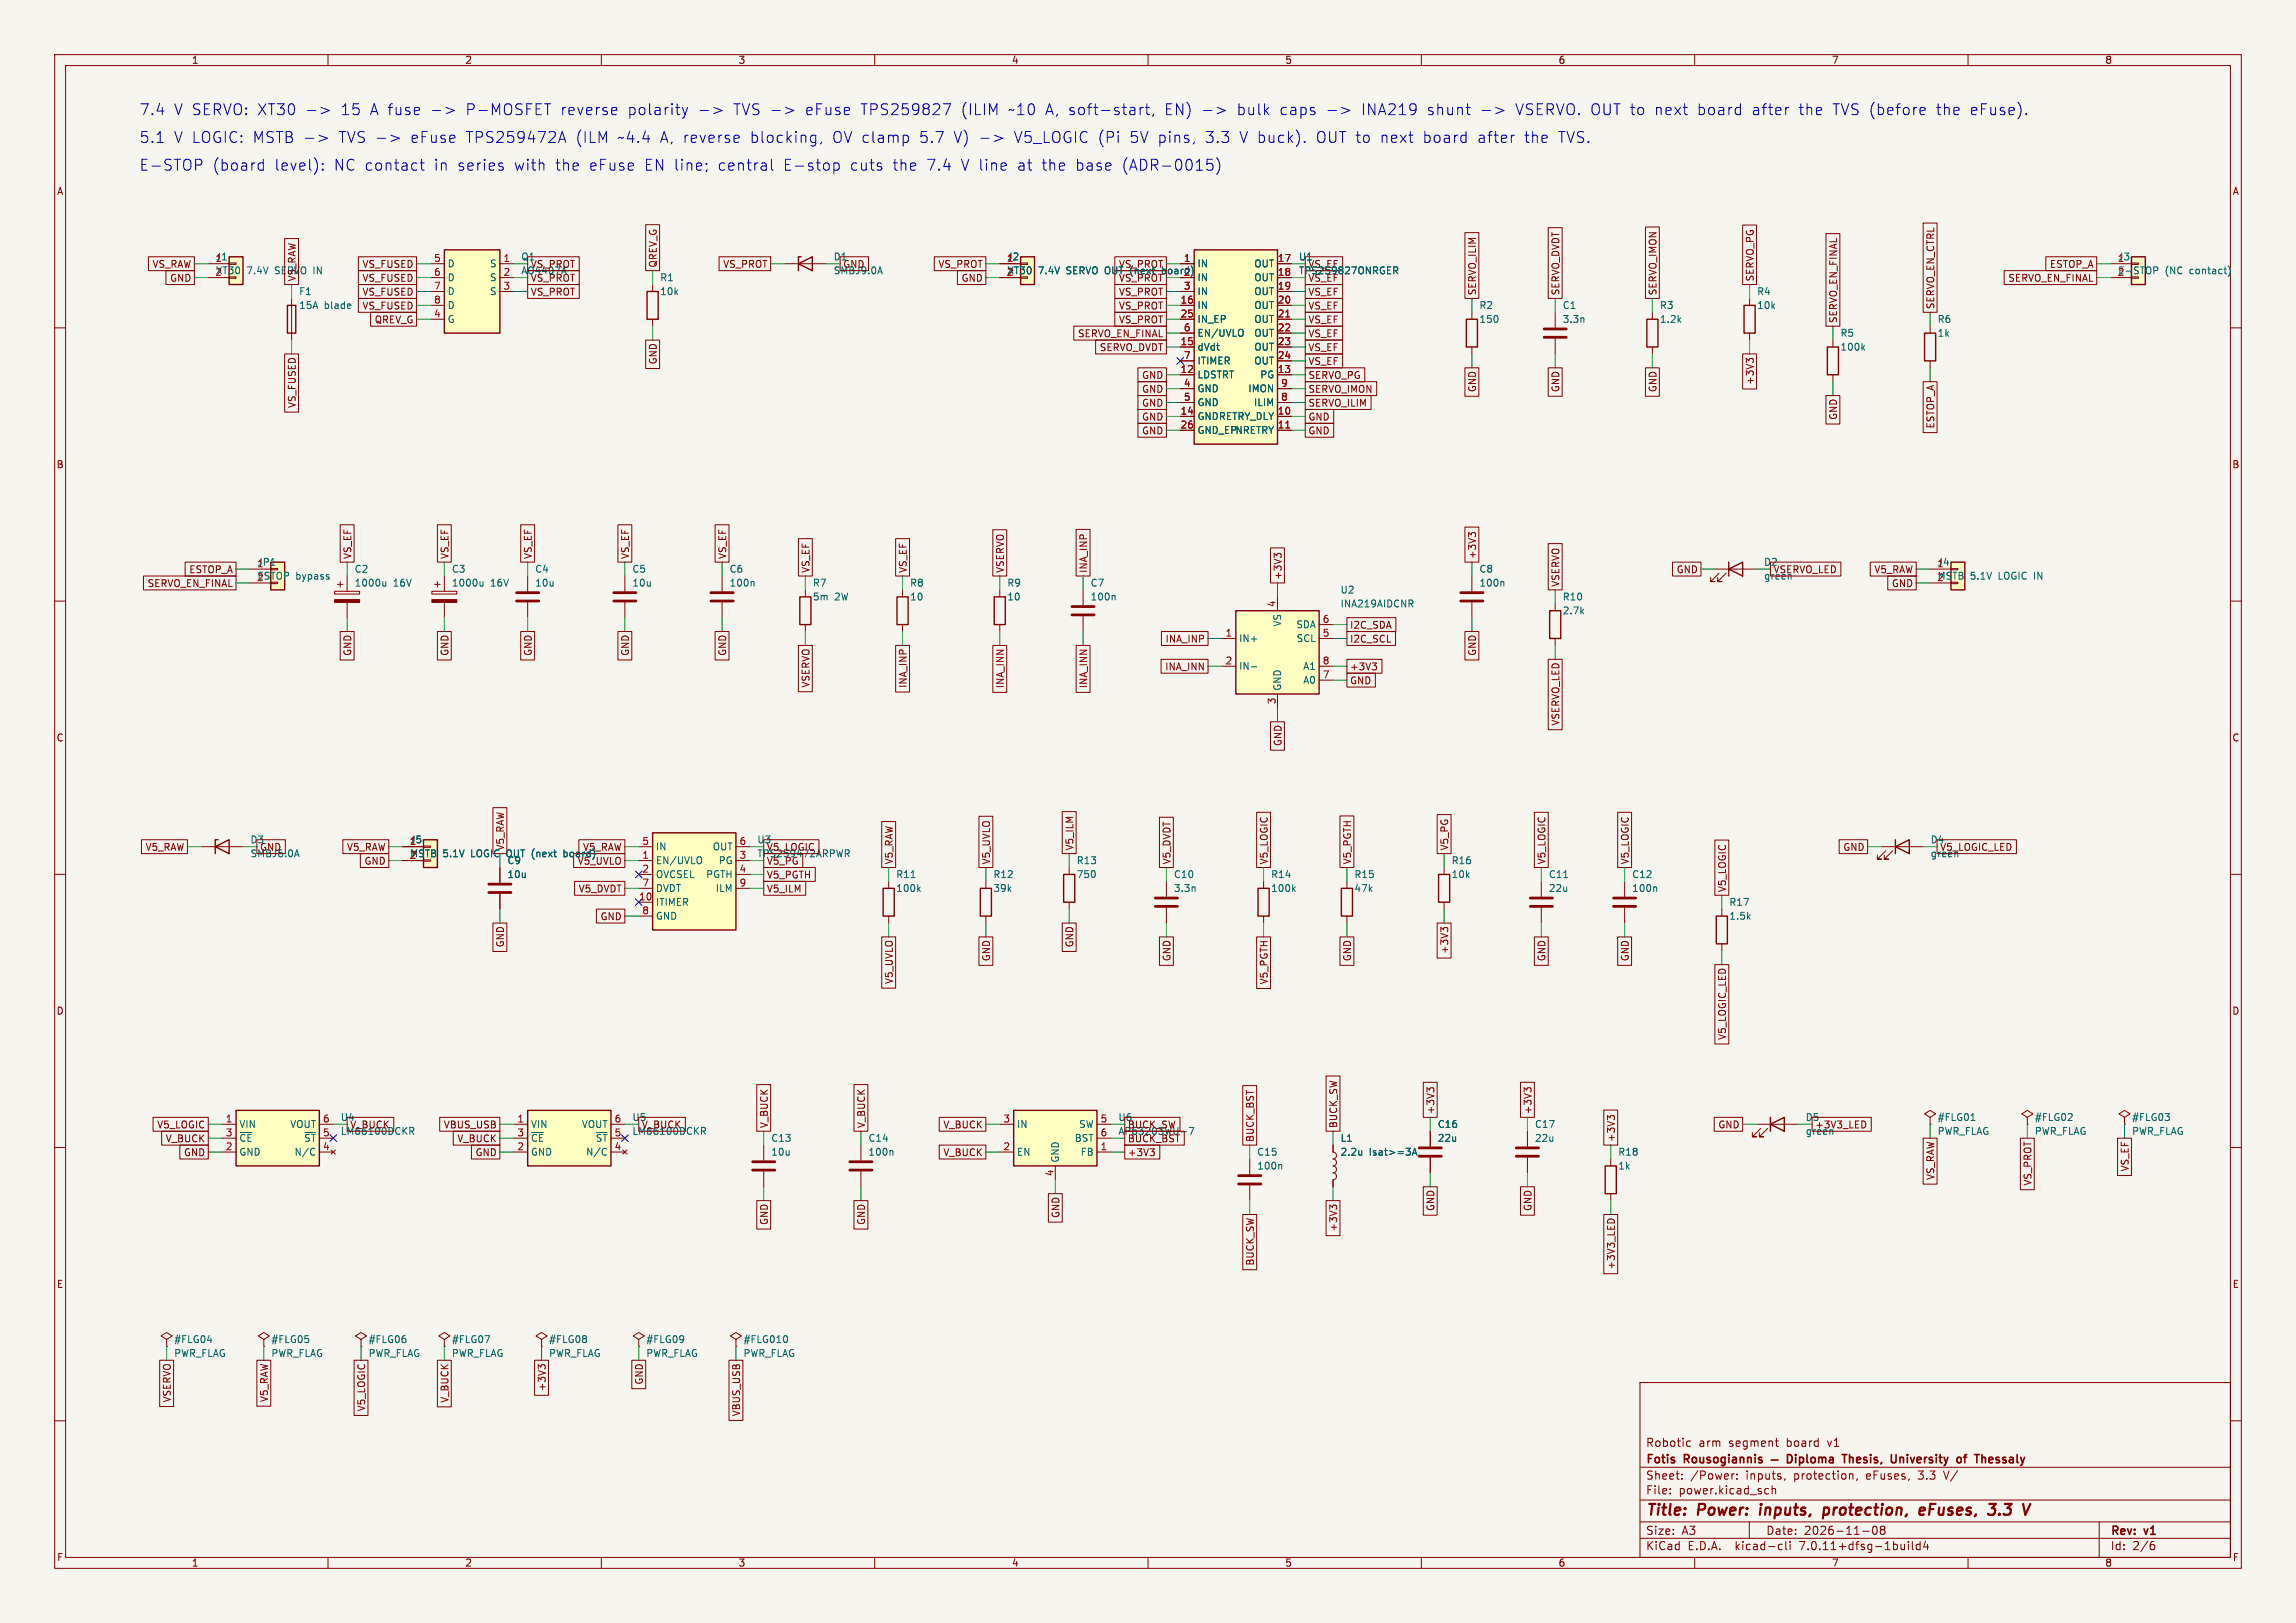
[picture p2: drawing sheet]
<svg xmlns="http://www.w3.org/2000/svg" width="420mm" height="297mm" viewBox="0 0 420 297" stroke-linecap="round" stroke-linejoin="round" font-family="sans-serif">
<defs><g id="words">
<g font-size="2.8" fill="#0000c2">
<text x="25.4" y="21.3">7.4</text>
<text x="31.7" y="21.3">V SERVO: XT30</text>
<text x="62.4" y="21.3">15</text>
<text x="67.8" y="21.3">A fuse</text>
<text x="85.5" y="21.3">P-MOSFET</text>
<text x="102.9" y="21.3">reverse</text>
<text x="115.3" y="21.3">polarity</text>
<text x="134.7" y="21.3">TVS -&gt;</text>
<text x="148" y="21.3">eFuse</text>
<text x="158.1" y="21.3">TPS259827</text>
<text x="176.6" y="21.3">(ILIM</text>
<text x="185.3" y="21.3">~10</text>
<text x="192.1" y="21.3">A, soft-start,</text>
<text x="214" y="21.3">EN)</text>
<text x="220.8" y="21.3">-&gt;</text>
<text x="227.4" y="21.3">bulk</text>
<text x="235.2" y="21.3">caps</text>
<text x="243.8" y="21.3">-&gt;</text>
<text x="250.3" y="21.3">INA219</text>
<text x="262.4" y="21.3">shunt</text>
<text x="272.1" y="21.3">-&gt;</text>
<text x="278.7" y="21.3">VSERVO. OUT to</text>
<text x="304.3" y="21.3">next</text>
<text x="312.1" y="21.3">board</text>
<text x="322.2" y="21.3">after</text>
<text x="330.8" y="21.3">the</text>
<text x="337.1" y="21.3">TVS (before</text>
<text x="356.1" y="21.3">the</text>
<text x="362.4" y="21.3">eFuse).</text>
<text x="25.4" y="26.4">5.1</text>
<text x="31.7" y="26.4">V LOGIC: MSTB -&gt;</text>
<text x="62.1" y="26.4">TVS -&gt;</text>
<text x="75.3" y="26.4">eFuse</text>
<text x="85.5" y="26.4">TPS259472A</text>
<text x="105.6" y="26.4">(ILM</text>
<text x="113.4" y="26.4">~4.4</text>
<text x="121.2" y="26.4">A, reverse</text>
<text x="137.8" y="26.4">blocking,</text>
<text x="152.9" y="26.4">OV clamp</text>
<text x="168.9" y="26.4">5.7</text>
<text x="175.2" y="26.4">V) -&gt;</text>
<text x="186.4" y="26.4">V5_LOGIC (Pi</text>
<text x="207.6" y="26.4">5V pins,</text>
<text x="221.6" y="26.4">3.3</text>
<text x="227.9" y="26.4">V buck).</text>
<text x="242" y="26.4">OUT to</text>
<text x="253.9" y="26.4">next</text>
<text x="261.7" y="26.4">board</text>
<text x="271.8" y="26.4">after</text>
<text x="280.4" y="26.4">the</text>
<text x="286.7" y="26.4">TVS.</text>
<text x="25.4" y="31.5">E-STOP</text>
<text x="38.8" y="31.5">(board</text>
<text x="50.2" y="31.5">level):</text>
<text x="61.1" y="31.5">NC contact</text>
<text x="79.5" y="31.5">in</text>
<text x="83.8" y="31.5">series</text>
<text x="94.3" y="31.5">with</text>
<text x="101.9" y="31.5">the</text>
<text x="108.1" y="31.5">eFuse</text>
<text x="118.3" y="31.5">EN line;</text>
<text x="131.8" y="31.5">central</text>
<text x="143.9" y="31.5">E-stop</text>
<text x="156.1" y="31.5">cuts</text>
<text x="164" y="31.5">the</text>
<text x="170.2" y="31.5">7.4</text>
<text x="176.6" y="31.5">V line</text>
<text x="187" y="31.5">at</text>
<text x="191.5" y="31.5">the</text>
<text x="197.7" y="31.5">base</text>
<text x="206.3" y="31.5">(ADR-0015)</text>
</g>
<g font-size="2.8" fill="#840000">
<text x="301" y="277.9">Title:</text>
<text x="310.6" y="277.9">Power:</text>
<text x="322.8" y="277.9">inputs,</text>
<text x="335.2" y="277.9">protection,</text>
<text x="353.6" y="277.9">eFuses,</text>
<text x="367.1" y="277.9">3.3</text>
</g>
<g font-size="2.1" fill="#840000">
<text x="301" y="268.2">Fotis</text>
<text x="301" y="265">Robotic</text>
<text x="308.2" y="268.2">Rousogiannis</text>
<text x="310.7" y="265">arm</text>
<text x="316.3" y="265">segment</text>
<text x="327" y="265">board</text>
<text x="334.6" y="265">v1</text>
<text x="339" y="268.2">Thesis,</text>
<text x="348.4" y="268.2">University</text>
<text x="361.1" y="268.2">of</text>
<text x="365" y="268.2">Thessaly</text>
<text x="301" y="273.7">File:</text>
<text x="301" y="271">Sheet:</text>
<text x="307.1" y="273.7">power.kicad_sch</text>
<text x="309.2" y="271">/Power:</text>
<text x="319.4" y="271">inputs,</text>
<text x="328.3" y="271">protection,</text>
<text x="341.7" y="271">eFuses,</text>
<text x="351.3" y="271">3.3</text>
<text x="356.2" y="271">V/</text>
<text x="301" y="281.1">Size:</text>
<text x="307.6" y="281.1">A3</text>
<text x="323" y="281.1">Date:</text>
<text x="330" y="281.1">2026-11-08</text>
<text x="386" y="281.3">Rev:</text>
<text x="392.4" y="281.3">v1</text>
<text x="301" y="283.9">KiCad</text>
<text x="308.7" y="283.9">E.D.A.</text>
<text x="317.6" y="283.9">kicad-cli</text>
<text x="329.5" y="283.9">7.0.11+dfsg-1build4</text>
<text x="386" y="283.9">Id:</text>
<text x="390.1" y="283.9">2/6</text>
</g>
<g font-size="1.8" fill="#840000">
<text x="35" y="11.9">1</text>
<text x="85" y="11.9">2</text>
<text x="135" y="11.9">3</text>
<text x="185" y="11.9">4</text>
<text x="235" y="11.9">5</text>
<text x="285" y="11.9">6</text>
<text x="335" y="11.9">7</text>
<text x="385" y="11.9">8</text>
<text x="10.3" y="35.9">A</text>
<text x="408.3" y="35.9">A</text>
<text x="152.4" y="47.9">D1</text>
<text x="27.8" y="49.2">VS_RAW</text>
<text x="31" y="51.8">GND</text>
<text x="54.3" y="51.6" transform="rotate(-90 54.3 51.6)">VS_RAW</text>
<text x="66.2" y="49.2">VS_FUSED</text>
<text x="66.2" y="51.8">VS_FUSED</text>
<text x="95.3" y="50.4">AO4407A</text>
<text x="97" y="51.8">VS_PROT</text>
<text x="97" y="49.2">VS_PROT</text>
<text x="120.3" y="49.1" transform="rotate(-90 120.3 49.1)">QREV_G</text>
<text x="132.2" y="49.2">VS_PROT</text>
<text x="154.1" y="49.2">GND</text>
<text x="171.6" y="49.2">VS_PROT</text>
<text x="175.8" y="51.8">GND</text>
<text x="321" y="51.6" transform="rotate(-90 321 51.6)">SERVO_PG</text>
<text x="367.3" y="51.8">SERVO_EN_FINAL</text>
<text x="374.9" y="49.2">ESTOP_A</text>
<text x="66.2" y="54.3">VS_FUSED</text>
<text x="66.2" y="56.8">VS_FUSED</text>
<text x="68.4" y="59.4">QREV_G</text>
<text x="97" y="54.3">VS_PROT</text>
<text x="204.6" y="59.4">VS_PROT</text>
<text x="204.6" y="56.8">VS_PROT</text>
<text x="204.6" y="54.3">VS_PROT</text>
<text x="239.2" y="54.3">VS_EF</text>
<text x="239.2" y="56.8">VS_EF</text>
<text x="239.2" y="59.4">VS_EF</text>
<text x="270.2" y="54.1" transform="rotate(-90 270.2 54.1)">SERVO_ILIM</text>
<text x="285.4" y="54.1" transform="rotate(-90 285.4 54.1)">SERVO_DVDT</text>
<text x="303.2" y="54.1" transform="rotate(-90 303.2 54.1)">SERVO_IMON</text>
<text x="336.2" y="59.2" transform="rotate(-90 336.2 59.2)">SERVO_EN_FINAL</text>
<text x="354" y="56.7" transform="rotate(-90 354 56.7)">SERVO_EN_CTRL</text>
<text x="197.1" y="61.9">SERVO_EN_FINAL</text>
<text x="201.1" y="64.5">SERVO_DVDT</text>
<text x="239.2" y="61.9">VS_EF</text>
<text x="239.2" y="64.5">VS_EF</text>
<text x="120.3" y="66.8" transform="rotate(-90 120.3 66.8)">GND</text>
<text x="208.8" y="69.5">GND</text>
<text x="239.2" y="69.5">SERVO_PG</text>
<text x="239.2" y="67">VS_EF</text>
<text x="270.2" y="71.9" transform="rotate(-90 270.2 71.9)">GND</text>
<text x="285.4" y="71.9" transform="rotate(-90 285.4 71.9)">GND</text>
<text x="303.2" y="71.9" transform="rotate(-90 303.2 71.9)">GND</text>
<text x="321" y="70.5" transform="rotate(-90 321 70.5)">+3V3</text>
<text x="54.3" y="74.8" transform="rotate(-90 54.3 74.8)">VS_FUSED</text>
<text x="208.8" y="72.1">GND</text>
<text x="208.8" y="74.6">GND</text>
<text x="208.8" y="77.2">GND</text>
<text x="239.2" y="72.1">SERVO_IMON</text>
<text x="239.2" y="74.6">SERVO_ILIM</text>
<text x="239.2" y="77.2">GND</text>
<text x="336.2" y="76.9" transform="rotate(-90 336.2 76.9)">GND</text>
<text x="208.8" y="79.7">GND</text>
<text x="239.2" y="79.7">GND</text>
<text x="354" y="78.5" transform="rotate(-90 354 78.5)">ESTOP_A</text>
<text x="10.3" y="85.9">B</text>
<text x="408.2" y="85.9">B</text>
<text x="26.9" y="107.6">SERVO_EN_FINAL</text>
<text x="34.5" y="105.1">ESTOP_A</text>
<text x="64.5" y="102.4" transform="rotate(-90 64.5 102.4)">VS_EF</text>
<text x="82.2" y="102.4" transform="rotate(-90 82.2 102.4)">VS_EF</text>
<text x="97.5" y="102.4" transform="rotate(-90 97.5 102.4)">VS_EF</text>
<text x="115.3" y="102.4" transform="rotate(-90 115.3 102.4)">VS_EF</text>
<text x="133" y="102.4" transform="rotate(-90 133 102.4)">VS_EF</text>
<text x="148.3" y="104.9" transform="rotate(-90 148.3 104.9)">VS_EF</text>
<text x="166.1" y="104.9" transform="rotate(-90 166.1 104.9)">VS_EF</text>
<text x="183.8" y="104.9" transform="rotate(-90 183.8 104.9)">VSERVO</text>
<text x="199.1" y="104.9" transform="rotate(-90 199.1 104.9)">INA_INP</text>
<text x="234.6" y="106.2" transform="rotate(-90 234.6 106.2)">+3V3</text>
<text x="270.2" y="102.4" transform="rotate(-90 270.2 102.4)">+3V3</text>
<text x="285.4" y="107.5" transform="rotate(-90 285.4 107.5)">VSERVO</text>
<text x="306.6" y="105.1">GND</text>
<text x="322.6" y="106.3">green</text>
<text x="324.3" y="105.1">VSERVO_LED</text>
<text x="342.8" y="105.1">V5_RAW</text>
<text x="346" y="107.6">GND</text>
<text x="213.1" y="117.8">INA_INP</text>
<text x="246.9" y="115.3">I2C_SDA</text>
<text x="246.9" y="117.8">I2C_SCL</text>
<text x="64.5" y="120.1" transform="rotate(-90 64.5 120.1)">GND</text>
<text x="82.2" y="120.1" transform="rotate(-90 82.2 120.1)">GND</text>
<text x="97.5" y="120.1" transform="rotate(-90 97.5 120.1)">GND</text>
<text x="115.3" y="120.1" transform="rotate(-90 115.3 120.1)">GND</text>
<text x="133" y="120.1" transform="rotate(-90 133 120.1)">GND</text>
<text x="148.3" y="125.9" transform="rotate(-90 148.3 125.9)">VSERVO</text>
<text x="166.1" y="126" transform="rotate(-90 166.1 126)">INA_INP</text>
<text x="213" y="122.9">INA_INN</text>
<text x="246.9" y="122.9">+3V3</text>
<text x="246.9" y="125.4">GND</text>
<text x="270.2" y="120.1" transform="rotate(-90 270.2 120.1)">GND</text>
<text x="183.8" y="126" transform="rotate(-90 183.8 126)">INA_INN</text>
<text x="199.1" y="126" transform="rotate(-90 199.1 126)">INA_INN</text>
<text x="10.3" y="135.9">C</text>
<text x="234.6" y="136.6" transform="rotate(-90 234.6 136.6)">GND</text>
<text x="285.4" y="132.9" transform="rotate(-90 285.4 132.9)">VSERVO_LED</text>
<text x="408.2" y="135.9">C</text>
<text x="26.5" y="155.9">V5_RAW</text>
<text x="45.7" y="154.5">D3</text>
<text x="47.5" y="155.9">GND</text>
<text x="63.4" y="155.9">V5_RAW</text>
<text x="106.5" y="155.9">V5_RAW</text>
<text x="140.2" y="155.9">V5_LOGIC</text>
<text x="196.5" y="155.7" transform="rotate(-90 196.5 155.7)">V5_ILM</text>
<text x="265.1" y="155.7" transform="rotate(-90 265.1 155.7)">V5_PG</text>
<text x="337.1" y="155.9">GND</text>
<text x="354.8" y="155.9">V5_LOGIC_LED</text>
<text x="66.6" y="158.4">GND</text>
<text x="105.6" y="158.4">V5_UVLO</text>
<text x="140.2" y="161">V5_PGTH</text>
<text x="140.2" y="158.4">V5_PG</text>
<text x="163.5" y="158.3" transform="rotate(-90 163.5 158.3)">V5_RAW</text>
<text x="181.3" y="158.3" transform="rotate(-90 181.3 158.3)">V5_UVLO</text>
<text x="214.3" y="158.3" transform="rotate(-90 214.3 158.3)">V5_DVDT</text>
<text x="232.1" y="158.3" transform="rotate(-90 232.1 158.3)">V5_LOGIC</text>
<text x="247.3" y="158.3" transform="rotate(-90 247.3 158.3)">V5_PGTH</text>
<text x="282.9" y="158.3" transform="rotate(-90 282.9 158.3)">V5_LOGIC</text>
<text x="298.1" y="158.3" transform="rotate(-90 298.1 158.3)">V5_LOGIC</text>
<text x="353.1" y="157.1">green</text>
<text x="105.8" y="163.5">V5_DVDT</text>
<text x="140.2" y="163.5">V5_ILM</text>
<text x="315.9" y="163.4" transform="rotate(-90 315.9 163.4)">V5_LOGIC</text>
<text x="92.4" y="173.5" transform="rotate(-90 92.4 173.5)">GND</text>
<text x="109.8" y="168.6">GND</text>
<text x="196.5" y="173.5" transform="rotate(-90 196.5 173.5)">GND</text>
<text x="181.3" y="176" transform="rotate(-90 181.3 176)">GND</text>
<text x="214.3" y="176" transform="rotate(-90 214.3 176)">GND</text>
<text x="247.3" y="176" transform="rotate(-90 247.3 176)">GND</text>
<text x="265.1" y="174.7" transform="rotate(-90 265.1 174.7)">+3V3</text>
<text x="282.9" y="176" transform="rotate(-90 282.9 176)">GND</text>
<text x="298.1" y="176" transform="rotate(-90 298.1 176)">GND</text>
<text x="10.3" y="185.9">D</text>
<text x="163.5" y="180.2" transform="rotate(-90 163.5 180.2)">V5_UVLO</text>
<text x="232.1" y="180.2" transform="rotate(-90 232.1 180.2)">V5_PGTH</text>
<text x="408.2" y="185.9">D</text>
<text x="315.9" y="190.4" transform="rotate(-90 315.9 190.4)">V5_LOGIC_LED</text>
<text x="262.6" y="204" transform="rotate(-90 262.6 204)">+3V3</text>
<text x="280.4" y="204" transform="rotate(-90 280.4 204)">+3V3</text>
<text x="28.7" y="206.7">V5_LOGIC</text>
<text x="30.2" y="209.2">V_BUCK</text>
<text x="64" y="206.7">V_BUCK</text>
<text x="81.1" y="206.7">VBUS_USB</text>
<text x="83.6" y="209.2">V_BUCK</text>
<text x="117.3" y="206.7">V_BUCK</text>
<text x="140.7" y="206.5" transform="rotate(-90 140.7 206.5)">V_BUCK</text>
<text x="158.4" y="206.5" transform="rotate(-90 158.4 206.5)">V_BUCK</text>
<text x="172.5" y="206.7">V_BUCK</text>
<text x="204.5" y="205.3">U6</text>
<text x="206.2" y="206.7">BUCK_SW</text>
<text x="206.2" y="209.2">BUCK_BST</text>
<text x="229.6" y="209.1" transform="rotate(-90 229.6 209.1)">BUCK_BST</text>
<text x="244.8" y="206.5" transform="rotate(-90 244.8 206.5)">BUCK_SW</text>
<text x="295.6" y="209.1" transform="rotate(-90 295.6 209.1)">+3V3</text>
<text x="314.2" y="206.7">GND</text>
<text x="330.2" y="207.9">green</text>
<text x="331.9" y="206.7">+3V3_LED</text>
<text x="33.6" y="211.8">GND</text>
<text x="86.9" y="211.8">GND</text>
<text x="172.5" y="211.8">V_BUCK</text>
<text x="206.2" y="211.8">+3V3</text>
<text x="389.6" y="214.5" transform="rotate(-90 389.6 214.5)">VS_EF</text>
<text x="262.6" y="221.7" transform="rotate(-90 262.6 221.7)">GND</text>
<text x="280.4" y="221.7" transform="rotate(-90 280.4 221.7)">GND</text>
<text x="354" y="216" transform="rotate(-90 354 216)">VS_RAW</text>
<text x="371.8" y="217.1" transform="rotate(-90 371.8 217.1)">VS_PROT</text>
<text x="140.7" y="224.3" transform="rotate(-90 140.7 224.3)">GND</text>
<text x="158.4" y="224.3" transform="rotate(-90 158.4 224.3)">GND</text>
<text x="194" y="223" transform="rotate(-90 194 223)">GND</text>
<text x="244.8" y="225.5" transform="rotate(-90 244.8 225.5)">+3V3</text>
<text x="229.6" y="231.7" transform="rotate(-90 229.6 231.7)">BUCK_SW</text>
<text x="295.6" y="232.4" transform="rotate(-90 295.6 232.4)">+3V3_LED</text>
<text x="10.3" y="235.9">E</text>
<text x="408.3" y="235.9">E</text>
<text x="31.4" y="256.7" transform="rotate(-90 31.4 256.7)">VSERVO</text>
<text x="49.2" y="256.7" transform="rotate(-90 49.2 256.7)">V5_RAW</text>
<text x="82.2" y="256.8" transform="rotate(-90 82.2 256.8)">V_BUCK</text>
<text x="100" y="254.7" transform="rotate(-90 100 254.7)">+3V3</text>
<text x="117.8" y="253.5" transform="rotate(-90 117.8 253.5)">GND</text>
<text x="67" y="258.4" transform="rotate(-90 67 258.4)">V5_LOGIC</text>
<text x="135.6" y="259.3" transform="rotate(-90 135.6 259.3)">VBUS_USB</text>
<text x="10.3" y="285.9">F</text>
<text x="35" y="286.9">1</text>
<text x="85" y="286.9">2</text>
<text x="135" y="286.9">3</text>
<text x="185" y="286.9">4</text>
<text x="235" y="286.9">5</text>
<text x="285" y="286.9">6</text>
<text x="335" y="286.9">7</text>
<text x="385" y="286.9">8</text>
<text x="408.3" y="285.9">F</text>
</g>
<g font-size="1.8" fill="#006464">
<text x="39.4" y="47.9">J1</text>
<text x="95.3" y="47.9">Q1</text>
<text x="184.2" y="47.9">J2</text>
<text x="237.5" y="47.9">U1</text>
<text x="387.4" y="47.9">J3</text>
<text x="39.3" y="48">1</text>
<text x="39.3" y="50.5">2</text>
<text x="39.4" y="50.4">XT30</text>
<text x="45.1" y="50.4">7.4V</text>
<text x="50.4" y="50.4">SERVO IN</text>
<text x="81.8" y="49.1">D</text>
<text x="81.8" y="51.7">D</text>
<text x="89.5" y="49.1">S</text>
<text x="89.5" y="51.7">S</text>
<text x="120.7" y="51.7">R1</text>
<text x="152.4" y="50.4">SMBJ9.0A</text>
<text x="184.2" y="50.4">XT30</text>
<text x="189.9" y="50.4">7.4V</text>
<text x="195.2" y="50.4">SERVO OUT (next</text>
<text x="204.6" y="49.2">VS_PROT</text>
<text x="204.6" y="51.8">VS_PROT</text>
<text x="213.2" y="50.4">board)</text>
<text x="216.5" y="50.5">2</text>
<text x="218.9" y="49.1">IN</text>
<text x="218.9" y="51.7">IN</text>
<text x="229.3" y="49.1">OUT</text>
<text x="229.3" y="51.7">OUT</text>
<text x="237.5" y="50.4">TPS259827ONRGER</text>
<text x="239.2" y="49.2">VS_EF</text>
<text x="239.2" y="51.8">VS_EF</text>
<text x="387.3" y="48">1</text>
<text x="387.3" y="50.5">2</text>
<text x="387.4" y="50.4">E-STOP</text>
<text x="396" y="50.4">(NC</text>
<text x="400.6" y="50.4">contact)</text>
<text x="54.6" y="54.2">F1</text>
<text x="54.6" y="56.7">15A</text>
<text x="59.3" y="56.7">blade</text>
<text x="81.8" y="59.3">G</text>
<text x="81.8" y="54.2">D</text>
<text x="81.8" y="56.7">D</text>
<text x="89.5" y="54.2">S</text>
<text x="120.7" y="54.2">10k</text>
<text x="218.9" y="56.7">IN</text>
<text x="218.9" y="59.3">IN_EP</text>
<text x="218.9" y="54.2">IN</text>
<text x="229.3" y="54.2">OUT</text>
<text x="229.3" y="56.7">OUT</text>
<text x="229.3" y="59.3">OUT</text>
<text x="270.5" y="56.7">R2</text>
<text x="270.5" y="59.3">150</text>
<text x="285.8" y="56.7">C1</text>
<text x="285.8" y="59.3">3.3n</text>
<text x="303.5" y="56.7">R3</text>
<text x="303.5" y="59.3">1.2k</text>
<text x="321.3" y="54.2">R4</text>
<text x="321.3" y="56.7">10k</text>
<text x="354.3" y="59.3">R6</text>
<text x="218.9" y="64.4">dVdt</text>
<text x="218.9" y="61.8">EN/UVLO</text>
<text x="229.3" y="61.8">OUT</text>
<text x="229.3" y="64.4">OUT</text>
<text x="336.6" y="61.8">R5</text>
<text x="336.6" y="64.4">100k</text>
<text x="354.3" y="61.8">1k</text>
<text x="218.9" y="69.4">LDSTRT</text>
<text x="218.9" y="72">GND</text>
<text x="218.9" y="66.9">ITIMER</text>
<text x="228.3" y="72">IMON</text>
<text x="229.3" y="66.9">OUT</text>
<text x="230.4" y="69.4">PG</text>
<text x="218.9" y="77.1">GNDRETRY_DLY</text>
<text x="218.9" y="74.5">GND</text>
<text x="229.3" y="74.5">ILIM</text>
<text x="218.9" y="79.6">GND_EPNRETRY</text>
<text x="46.9" y="103.9">1</text>
<text x="46.9" y="106.4">2</text>
<text x="47" y="103.7">JP1</text>
<text x="47" y="106.3">ESTOP bypass</text>
<text x="64.8" y="105">C2</text>
<text x="64.8" y="107.5">1000u</text>
<text x="71.9" y="107.5">16V</text>
<text x="82.6" y="105">C3</text>
<text x="82.6" y="107.5">1000u</text>
<text x="89.7" y="107.5">16V</text>
<text x="97.8" y="105">C4</text>
<text x="97.8" y="107.5">10u</text>
<text x="115.6" y="105">C5</text>
<text x="115.6" y="107.5">10u</text>
<text x="133.4" y="105">C6</text>
<text x="133.4" y="107.5">100n</text>
<text x="148.6" y="107.5">R7</text>
<text x="166.4" y="107.5">R8</text>
<text x="184.2" y="107.5">R9</text>
<text x="199.4" y="107.5">C7</text>
<text x="270.5" y="105">C8</text>
<text x="270.5" y="107.5">100n</text>
<text x="322.6" y="103.7">D2</text>
<text x="354.3" y="103.9">1</text>
<text x="354.3" y="106.4">2</text>
<text x="354.3" y="103.7">J4</text>
<text x="354.3" y="106.3">MSTB</text>
<text x="360.4" y="106.3">5.1V</text>
<text x="365.7" y="106.3">LOGIC IN</text>
<text x="148.6" y="110.1">5m</text>
<text x="152.7" y="110.1">2W</text>
<text x="166.4" y="110.1">10</text>
<text x="184.2" y="110.1">10</text>
<text x="199.4" y="110.1">100n</text>
<text x="245.1" y="111.4">INA219AIDCNR</text>
<text x="245.1" y="108.8">U2</text>
<text x="285.8" y="110.1">R10</text>
<text x="285.8" y="112.6">2.7k</text>
<text x="226.6" y="117.7">IN+</text>
<text x="234.5" y="114.8" transform="rotate(-90 234.5 114.8)">VS</text>
<text x="237" y="115.2">SDA</text>
<text x="237.1" y="117.7">SCL</text>
<text x="226.6" y="122.8">IN-</text>
<text x="238.3" y="125.3">A0</text>
<text x="238.3" y="122.8">A1</text>
<text x="234.5" y="126.5" transform="rotate(-90 234.5 126.5)">GND</text>
<text x="74.9" y="154.5">J5</text>
<text x="92.4" y="155.7" transform="rotate(-90 92.4 155.7)">V5_RAW</text>
<text x="119.9" y="155.8">IN</text>
<text x="130.3" y="155.8">OUT</text>
<text x="138.4" y="154.5">U3</text>
<text x="353.1" y="154.5">D4</text>
<text x="45.7" y="157.1">SMBJ6.0A</text>
<text x="74.9" y="157.1">MSTB</text>
<text x="81" y="157.1">5.1V</text>
<text x="86.3" y="157.1">LOGIC</text>
<text x="92.7" y="158.3">C9</text>
<text x="92.7" y="160.9">10u</text>
<text x="93" y="157.1">OUT (next</text>
<text x="103.8" y="157.1">board)</text>
<text x="119.9" y="158.3">EN/UVLO</text>
<text x="119.9" y="160.9">OVCSEL</text>
<text x="129.1" y="160.9">PGTH</text>
<text x="131.4" y="158.3">PG</text>
<text x="138.4" y="157.1">TPS259472ARPWR</text>
<text x="163.8" y="160.9">R11</text>
<text x="181.6" y="160.9">R12</text>
<text x="196.9" y="160.9">750</text>
<text x="196.9" y="158.3">R13</text>
<text x="214.6" y="160.9">C10</text>
<text x="232.4" y="160.9">R14</text>
<text x="247.7" y="160.9">R15</text>
<text x="265.4" y="158.3">R16</text>
<text x="265.4" y="160.9">10k</text>
<text x="283.2" y="160.9">C11</text>
<text x="298.5" y="160.9">C12</text>
<text x="119.9" y="166">ITIMER</text>
<text x="119.9" y="163.4">DVDT</text>
<text x="130.8" y="163.4">ILM</text>
<text x="163.8" y="163.4">100k</text>
<text x="181.6" y="163.4">39k</text>
<text x="214.6" y="163.4">3.3n</text>
<text x="232.4" y="163.4">100k</text>
<text x="247.7" y="163.4">47k</text>
<text x="283.2" y="163.4">22u</text>
<text x="298.5" y="163.4">100n</text>
<text x="316.2" y="166">R17</text>
<text x="119.9" y="168.5">GND</text>
<text x="316.2" y="168.5">1.5k</text>
<text x="43.7" y="206.6">VIN</text>
<text x="43.7" y="209.1">~{CE}</text>
<text x="53" y="206.6">VOUT</text>
<text x="55.5" y="209.1">~{ST}</text>
<text x="62.2" y="205.3">U4</text>
<text x="62.2" y="207.9">LM66100DCKR</text>
<text x="97" y="206.6">VIN</text>
<text x="97" y="209.1">~{CE}</text>
<text x="106.3" y="206.6">VOUT</text>
<text x="108.9" y="209.1">~{ST}</text>
<text x="115.6" y="205.3">U5</text>
<text x="115.6" y="207.9">LM66100DCKR</text>
<text x="141" y="209.1">C13</text>
<text x="158.8" y="209.1">C14</text>
<text x="185.9" y="206.6">IN</text>
<text x="196.5" y="209.1">BST</text>
<text x="197.3" y="206.6">SW</text>
<text x="204.5" y="207.9">AP63203WU-7</text>
<text x="245.1" y="209.1">L1</text>
<text x="262.9" y="206.6">C16</text>
<text x="262.9" y="209.1">22u</text>
<text x="280.7" y="206.6">C17</text>
<text x="280.7" y="209.1">22u</text>
<text x="330.2" y="205.3">D5</text>
<text x="354.3" y="205.3">#FLG01</text>
<text x="354.3" y="207.9">PWR_FLAG</text>
<text x="372.1" y="205.3">#FLG02</text>
<text x="372.1" y="207.9">PWR_FLAG</text>
<text x="389.9" y="205.3">#FLG03</text>
<text x="389.9" y="207.9">PWR_FLAG</text>
<text x="43.7" y="211.7">GND</text>
<text x="53.8" y="211.7">N/C</text>
<text x="97" y="211.7">GND</text>
<text x="107.1" y="211.7">N/C</text>
<text x="141" y="211.7">10u</text>
<text x="158.8" y="211.7">100n</text>
<text x="185.9" y="211.7">EN</text>
<text x="193.9" y="212.9" transform="rotate(-90 193.9 212.9)">GND</text>
<text x="197.6" y="211.7">FB</text>
<text x="229.9" y="214.2">100n</text>
<text x="229.9" y="211.7">C15</text>
<text x="245.1" y="211.7">2.2u</text>
<text x="250.5" y="211.7">Isat&gt;=3A</text>
<text x="295.9" y="211.7">R18</text>
<text x="295.9" y="214.2">1k</text>
<text x="31.8" y="246">#FLG04</text>
<text x="49.5" y="246">#FLG05</text>
<text x="67.3" y="246">#FLG06</text>
<text x="82.6" y="246">#FLG07</text>
<text x="100.3" y="246">#FLG08</text>
<text x="118.1" y="246">#FLG09</text>
<text x="135.9" y="246">#FLG010</text>
<text x="31.8" y="248.5">PWR_FLAG</text>
<text x="49.5" y="248.5">PWR_FLAG</text>
<text x="67.3" y="248.5">PWR_FLAG</text>
<text x="82.6" y="248.5">PWR_FLAG</text>
<text x="100.3" y="248.5">PWR_FLAG</text>
<text x="118.1" y="248.5">PWR_FLAG</text>
<text x="135.9" y="248.5">PWR_FLAG</text>
</g>
<g font-size="1.8" fill="#a90000">
<text x="79.3" y="48">5</text>
<text x="79.3" y="50.5">6</text>
<text x="79.3" y="53.1">7</text>
<text x="92" y="48">1</text>
<text x="92" y="50.5">2</text>
<text x="92" y="53.1">3</text>
<text x="184.1" y="48">1</text>
<text x="184.1" y="50.5">2</text>
<text x="216.5" y="48">1</text>
<text x="216.5" y="53.1">3</text>
<text x="233.6" y="48">17</text>
<text x="233.6" y="50.5">18</text>
<text x="233.6" y="53.1">19</text>
<text x="79.3" y="58.2">4</text>
<text x="79.3" y="55.6">8</text>
<text x="215.9" y="55.6">16</text>
<text x="215.9" y="58.2">25</text>
<text x="233.6" y="55.6">20</text>
<text x="233.6" y="58.2">21</text>
<text x="215.9" y="63.2">15</text>
<text x="216.5" y="60.7">6</text>
<text x="216.5" y="65.8">7</text>
<text x="233.6" y="60.7">22</text>
<text x="233.6" y="63.2">23</text>
<text x="233.6" y="65.8">24</text>
<text x="215.9" y="68.3">12</text>
<text x="216.5" y="70.9">4</text>
<text x="233.6" y="68.3">13</text>
<text x="234.2" y="70.9">9</text>
<text x="215.9" y="75.9">14</text>
<text x="216.5" y="73.4">5</text>
<text x="233.6" y="75.9">10</text>
<text x="234.2" y="73.4">8</text>
<text x="215.9" y="78.5">26</text>
<text x="233.6" y="78.5">11</text>
<text x="233.4" y="111.2" transform="rotate(-90 233.4 111.2)">4</text>
<text x="224.1" y="116.6">1</text>
<text x="241.9" y="116.6">5</text>
<text x="241.9" y="114">6</text>
<text x="224.1" y="121.7">2</text>
<text x="241.9" y="124.2">7</text>
<text x="241.9" y="121.7">8</text>
<text x="233.4" y="129" transform="rotate(-90 233.4 129)">3</text>
<text x="74.9" y="154.7">1</text>
<text x="117.4" y="154.7">5</text>
<text x="135.2" y="154.7">6</text>
<text x="74.9" y="157.2">2</text>
<text x="117.4" y="157.2">1</text>
<text x="117.4" y="159.8">2</text>
<text x="135.2" y="157.2">3</text>
<text x="135.2" y="159.8">4</text>
<text x="116.8" y="164.8">10</text>
<text x="117.4" y="162.3">7</text>
<text x="117.4" y="167.4">8</text>
<text x="135.2" y="162.3">9</text>
<text x="41.2" y="205.5">1</text>
<text x="41.2" y="208">3</text>
<text x="59" y="208">5</text>
<text x="59" y="205.5">6</text>
<text x="94.5" y="205.5">1</text>
<text x="94.5" y="208">3</text>
<text x="112.3" y="208">5</text>
<text x="112.3" y="205.5">6</text>
<text x="183.4" y="205.5">3</text>
<text x="201.2" y="205.5">5</text>
<text x="201.2" y="208">6</text>
<text x="41.2" y="210.6">2</text>
<text x="59" y="210.6">4</text>
<text x="94.5" y="210.6">2</text>
<text x="112.3" y="210.6">4</text>
<text x="183.4" y="210.6">2</text>
<text x="192.8" y="215.3" transform="rotate(-90 192.8 215.3)">4</text>
<text x="201.2" y="210.6">1</text>
</g>
</g></defs>
<path d="M0 0h420v297h-420z" fill="#f5f4ef" stroke="#f5f4ef" stroke-width=".18"/>
<g fill="none" stroke="#840000" stroke-width=".18">
<path d="M10 10h400v277h-400zM12 12h396v273h-396zM60 10v2M110 10v2M160 10v2M210 10v2M260 10v2M310 10v2M360 10v2M10 60h2M27.2 47h8.4v2.5h-8.4zM30.4 49.5h5.2v2.6h-5.2z"/>
<path d="M38.1 48.3h3.8M38.1 50.8h3.8M41.9 48.1h1.3v.3h-1.3zM52.1 43.7h2.5v8.4h-2.5zM53.3 54.6v7.6M65.6 47h10.6v2.5h-10.6zM65.6 49.5h10.6v2.6h-10.6zM65.6 52.1h10.6v2.5h-10.6zM65.6 54.6h10.6v2.6h-10.6zM67.8 57.1h8.4v2.6h-8.4zM78.7 48.3h2.6M78.7 50.8h2.6"/>
<path d="M78.7 53.3h2.6M78.7 58.4h2.6M78.7 55.9h2.6M91.4 48.3h2.6M91.4 50.8h2.6M91.4 53.3h2.6M96.5 49.5h9.5v2.6h-9.5zM96.5 47h9.5v2.5h-9.5zM96.5 52.1h9.5v2.5h-9.5zM118.1 41.1h2.6v8.4h-2.6zM119.4 52.1v1.2M119.4 58.4v1.3"/>
<path d="M131.5 47h9.5v2.5h-9.5zM143.5 48.3h7.6M153.7 47h5.2v2.5h-5.2zM170.9 47h9.4v2.5h-9.4zM175.1 49.5h5.2v2.6h-5.2zM182.9 48.3h3.8M182.9 50.8h3.8M186.7 48.1h1.3v.3h-1.3zM196.4 59.7h17v2.5h-17zM203.9 57.1h9.5v2.6h-9.5zM203.9 54.6h9.5v2.6h-9.5zM203.9 52.1h9.5v2.5h-9.5z"/>
<path d="M203.9 47h9.5v2.5h-9.5zM203.9 49.5h9.5v2.6h-9.5zM215.9 48.3h2.5M215.9 53.3h2.5M215.9 58.4h2.5M215.9 55.9h2.5M233.7 48.3h2.5M233.7 50.8h2.5M233.7 53.3h2.5M233.7 58.4h2.5M233.7 55.9h2.5M238.8 47h6.8v2.5h-6.8z"/>
<path d="M238.8 49.5h6.8v2.6h-6.8zM238.8 52.1h6.8v2.5h-6.8zM238.8 54.6h6.8v2.6h-6.8zM238.8 57.1h6.8v2.6h-6.8zM238.8 59.7h6.8v2.5h-6.8zM268 42.6h2.5v12h-2.5zM269.2 57.2v1.2M283.2 41.7h2.5v12.9h-2.5zM284.5 57.2v2.7M301 41.5h2.5v13.1h-2.5zM302.3 57.2v1.2M318.8 41.2h2.5v10.9h-2.5z"/>
<path d="M320 54.6v1.3M334 42.8h2.5v16.9h-2.5zM351.8 40.8h2.5v16.4h-2.5zM353.1 59.7v1.3M366.6 49.5h16.9v2.6h-16.9zM374.2 47h9.3v2.5h-9.3zM386.1 48.3h3.8M386.1 50.8h3.8M389.9 48.1h1.3v.3h-1.3zM408 60h2M52.1 64.8h2.5v10.6h-2.5zM118.1 62.2h2.6v5.2h-2.6z"/>
<path d="M200.4 62.2h13v2.6h-13zM208.2 69.8h5.2v2.6h-5.2zM208.2 67.3h5.2v2.6h-5.2zM208.2 72.4h5.2v2.5h-5.2zM208.2 74.9h5.2v2.6h-5.2zM208.2 77.5h5.2v2.5h-5.2zM215.9 76.2h2.5M215.9 78.7h2.5M215.9 68.6h2.5M215.9 63.5h2.5M215.9 61h2.5M215.9 66h2.5"/>
<path d="M215.9 71.1h2.5M215.9 73.7h2.5M233.7 76.2h2.5M233.7 78.7h2.5M233.7 68.6h2.5M233.7 63.5h2.5M233.7 61h2.5M233.7 66h2.5M233.7 71.1h2.5M233.7 73.7h2.5M238.8 67.3h10.8v2.6h-10.8zM238.8 69.8h13v2.6h-13z"/>
<path d="M238.8 72.4h12v2.5h-12zM238.8 62.2h6.8v2.6h-6.8zM238.8 64.8h6.8v2.5h-6.8zM238.8 74.9h5.2v2.6h-5.2zM238.8 77.5h5.2v2.5h-5.2zM268 67.3h2.5v5.2h-2.5zM269.2 63.5v1.3M283.2 67.3h2.5v5.2h-2.5zM284.5 62v2.8M301 67.3h2.5v5.2h-2.5zM302.3 63.5v1.3M318.8 64.8h2.5v6.4h-2.5z"/>
<path d="M319.9 66l-.5-.4v.8M319.9 65.8l.3-.2h.3l.2 .2M320 61v1.2M334 72.4h2.5v5.2h-2.5zM335.3 62.2v1.3M335.3 68.6v1.3M351.8 69.9h2.5v9.3h-2.5zM353.1 66v1.3M62.2 96h2.6v6.9h-2.6zM80 96h2.6v6.9h-2.6zM95.2 96h2.6v6.9h-2.6zM113 96h2.6v6.9h-2.6z"/>
<path d="M130.8 96h2.6v6.9h-2.6zM146 98.6h2.6v6.8h-2.6zM163.8 98.6h2.6v6.8h-2.6zM181.6 96.9h2.6v8.5h-2.6zM196.8 96.9h2.6v8.5h-2.6zM268 96.5h2.5v6.4h-2.5zM269.1 97.9l-.5-.4v.7M269.1 97.7l.3-.2h.3l.2 .2M283.2 99.5h2.5v8.5h-2.5zM10 110h2M26.2 105.4h17v2.6h-17zM33.9 102.9h9.3v2.5h-9.3z"/>
<path d="M45.7 104.1h3.8M45.7 106.7h3.8M49.5 104h1.3v.3h-1.3zM61.2 108.2h4.6v.5h-4.6zM61.7 106.9h1M62.2 115.6h2.6v5.2h-2.6zM62.2 106.4v1M63.5 105.4v2.8M63.5 110.2v2.8M79 108.2h4.6v.5h-4.6zM79.5 106.9h1M80 115.6h2.6v5.2h-2.6z"/>
<path d="M80 106.4v1M81.3 105.4v2.8M81.3 110.2v2.8M95.2 115.6h2.6v5.2h-2.6zM96.5 105.4v2.8M96.5 110.2v2.8M113 115.6h2.6v5.2h-2.6zM114.3 105.4v2.8M114.3 110.2v2.8M130.8 115.6h2.6v5.2h-2.6zM132.1 105.4v2.8M132.1 110.2v2.8"/>
<path d="M146 118.1h2.6v8.5h-2.6zM147.3 108v1.2M147.3 114.3v1.3M163.8 118.1h2.6v8.5h-2.6zM165.1 108v1.2M165.1 114.3v1.3M181.6 118.1h2.6v8.6h-2.6zM182.9 108v1.2M182.9 114.3v1.3M196.8 118.1h2.6v8.6h-2.6zM198.1 108v2.7M198.1 112.8v2.8"/>
<path d="M212.4 115.6h8.6v2.5h-8.6zM223.5 116.8h2.6M232.4 100.3h2.6v6.4h-2.6zM233.6 101.7l-.5-.4v.8M233.6 101.5l.2-.2h.3l.3 .2M233.7 109.2v2.6M241.3 116.8h2.5M241.3 114.3h2.5M246.4 113h8.9v2.6h-8.9zM246.4 115.6h8.9v2.5h-8.9zM268 115.6h2.5v5.2h-2.5zM269.2 105.4v2.8"/>
<path d="M269.2 110.2v2.8M284.5 110.5v1.3M284.5 116.8v1.3M305.9 102.9h5.2v2.5h-5.2zM313.7 104.1h7.6M314.5 104.9l-1.6 1.5h.8h-.8v-.7M315.7 104.9l-1.5 1.5h.8h-.8v-.7M323.8 102.9h12.9v2.5h-12.9zM342.1 102.9h8.4v2.5h-8.4zM345.3 105.4h5.2v2.6h-5.2zM353.1 104.1h3.8M353.1 106.7h3.8"/>
<path d="M356.9 104h1.2v.3h-1.2zM408 110h2M212.4 120.6h8.6v2.6h-8.6zM223.5 121.9h2.6M232.4 132.1h2.6v5.2h-2.6zM233.7 127v2.5M241.3 121.9h2.5M241.3 124.5h2.5M246.4 120.6h6.4v2.6h-6.4zM246.4 123.2h5.2v2.5h-5.2zM251 121.3h.8l-.4 .5M251.6 121.8l.2 .2v.3l-.2 .3"/>
<path d="M283.2 120.7h2.5v12.8h-2.5zM10 160h2M25.9 153.7h8.4v2.5h-8.4zM36.8 154.9h7.6M47 153.7h5.2v2.5h-5.2zM62.7 153.7h8.4v2.5h-8.4zM65.9 156.2h5.2v2.6h-5.2zM73.7 154.9h3.8M73.7 157.5h3.8M77.5 154.8h1.2v.3h-1.2zM90.2 147.8h2.5v8.4h-2.5zM91.4 158.8v2.7"/>
<path d="M104.9 156.2h9.4v2.6h-9.4zM105.9 153.7h8.4v2.5h-8.4zM116.8 154.9h2.6M116.8 157.5h2.6M134.6 154.9h2.6M134.6 157.5h2.6M139.7 158.7h9.4v2.6h-9.4zM139.7 153.7h10.1v2.5h-10.1zM139.7 156.2h7.1v2.6h-7.1zM161.3 150.3h2.5v8.5h-2.5zM179.1 149.4h2.5v9.4h-2.5zM194.3 148.5h2.6v7.7h-2.6z"/>
<path d="M195.6 158.8v1.2M212.1 149.6h2.5v9.2h-2.5zM229.9 148.6h2.5v10.2h-2.5zM245.1 149.3h2.6v9.5h-2.6zM262.9 149.1h2.5v7.1h-2.5zM264.2 158.8v1.2M280.7 148.6h2.5v10.2h-2.5zM295.9 148.6h2.5v10.2h-2.5zM313.7 153.7h2.5v10.1h-2.5zM336.4 153.7h5.2v2.5h-5.2zM344.2 154.9h7.6M344.9 155.7l-1.5 1.5h.8h-.8v-.7"/>
<path d="M346.2 155.7l-1.5 1.5h.7h-.7v-.7M354.3 153.7h14.5v2.5h-14.5zM408 160h2M90.2 168.9h2.5v5.2h-2.5zM91.4 163.6v2.8M105.1 161.3h9.2v2.5h-9.2zM109.1 166.4h5.2v2.5h-5.2zM116.8 160h2.6M116.8 165.1h2.6M116.8 162.6h2.6M116.8 167.6h2.6M134.6 160h2.6"/>
<path d="M134.6 162.6h2.6M139.7 161.3h7.7v2.5h-7.7zM161.3 171.5h2.5v9.3h-2.5zM162.6 161.3v1.3M162.6 167.6v1.3M179.1 171.5h2.5v5.2h-2.5zM180.3 161.3v1.3M180.3 167.6v1.3M194.3 168.9h2.6v5.2h-2.6zM195.6 165.1v1.3M212.1 171.5h2.5v5.2h-2.5zM213.4 161.3v2.8"/>
<path d="M213.4 166.1v2.8M229.9 171.5h2.5v9.4h-2.5zM231.1 161.3v1.3M231.1 167.6v1.3M245.1 171.5h2.6v5.2h-2.6zM246.4 161.3v1.3M246.4 167.6v1.3M262.9 168.9h2.5v6.4h-2.5zM264 170.2l-.4-.5v.8M264 170l.3-.3h.3l.2 .3M264.2 165.1v1.3M280.7 171.5h2.5v5.2h-2.5z"/>
<path d="M281.9 161.3v2.8M281.9 166.1v2.8M295.9 171.5h2.5v5.2h-2.5zM297.2 161.3v2.8M297.2 166.1v2.8M313.7 176.5h2.5v14.5h-2.5zM315 166.4v1.2M315 172.7v1.3M138.4 198.5h2.6v8.5h-2.6zM156.2 198.5h2.6v8.5h-2.6zM227.3 198.7h2.6v10.9h-2.6zM242.6 196.9h2.5v10.1h-2.5z"/>
<path d="M260.3 198.1h2.6v6.4h-2.6zM261.5 199.5l-.5-.4v.7M261.5 199.3l.2-.2h.3l.3 .2M278.1 198.1h2.6v6.4h-2.6zM279.3 199.3l.2-.2h.3l.3 .2M279.3 199.5l-.5-.4v.7M10 210h2M28 204.5h10.1v2.5h-10.1zM29.6 207h8.5v2.6h-8.5zM32.9 209.5h5.2v2.6h-5.2zM40.6 205.7h2.6M40.6 210.8h2.6"/>
<path d="M40.6 208.3h2.6M58.4 205.7h2.6M58.4 210.8h2.6M58.4 208.3h2.6M60.6 210.4l.7 .8M61.3 210.4l-.7 .8M63.5 204.5h8.5v2.5h-8.5zM80.4 204.5h11v2.5h-11zM82.9 207h8.5v2.6h-8.5zM86.2 209.5h5.2v2.6h-5.2zM94 205.7h2.5M94 210.8h2.5"/>
<path d="M94 208.3h2.5M111.8 205.7h2.5M111.8 210.8h2.5M111.8 208.3h2.5M113.9 210.4l.8 .8M114.7 210.4l-.8 .8M116.8 204.5h8.6v2.5h-8.6zM138.4 219.7h2.6v5.2h-2.6zM139.7 209.6v2.7M139.7 214.4v2.8M156.2 219.7h2.6v5.2h-2.6zM157.5 209.6v2.7"/>
<path d="M157.5 214.4v2.8M171.8 209.5h8.5v2.6h-8.5zM171.8 204.5h8.5v2.5h-8.5zM182.9 205.7h2.5M182.9 210.8h2.5M191.8 218.4h2.5v5.2h-2.5zM193 213.4v2.5M200.7 205.7h2.5M200.7 210.8h2.5M200.7 208.3h2.5M205.7 209.5h6.5v2.6h-6.5zM205.7 204.5h10.1v2.5h-10.1z"/>
<path d="M205.7 207h10.9v2.6h-10.9zM210.4 210.2h.8l-.5 .5M210.9 210.7l.3 .2v.3l-.3 .3M228.6 212.1v2.8M228.6 216.9v2.8M242.6 219.7h2.5v6.4h-2.5zM243.8 209.6v1.2a.64 .64 0 0 1 .7 .7 .64 .64 0 0 1-.7 .6 .64 .64 0 0 1 .7 .6 .64 .64 0 0 1-.7 .7 .64 .64 0 0 1 .7 .6 .64 .64 0 0 1-.7 .6 .64 .64 0 0 1 .7 .7 .64 .64 0 0 1-.7 .6v1.3M260.3 217.2h2.6v5.2h-2.6zM261.6 207v2.8M261.6 211.8v2.8M278.1 217.2h2.6v5.2h-2.6zM279.4 207v2.8"/>
<path d="M279.4 211.8v2.8M293.4 203.1h2.5v6.5h-2.5zM294.5 204.6l-.5-.5v.8M294.5 204.4l.3-.3h.3l.2 .3M294.6 212.1v1.3M294.6 218.4v1.3M313.6 204.5h5.2v2.5h-5.2zM321.3 205.7h7.6M322.1 206.5l-1.6 1.5h.8h-.8v-.7M323.3 206.5l-1.5 1.5h.8h-.8v-.7M331.5 204.5h10.8v2.5h-10.8zM341.1 205.2l.2 .5-.2 .6"/>
<path d="M351.8 208.3h2.5v8.4h-2.5zM353.1 204.5l1-.7-1-.6-1.1 .6 1.1 .7v1.2M353.1 205.7h.1M369.6 208.3h2.5v9.4h-2.5zM370.8 204.5l1.1-.7-1.1-.6-1 .6 1 .7v1.2M370.8 205.7h.1M387.3 208.3h2.6v6.8h-2.6zM388.6 204.5l1-.7-1-.6-1 .6 1 .7v1.2M388.6 205.7h.1M408 210h2M227.3 222.2h2.6v10.2h-2.6zM243.7 221l-.5-.5v.8"/>
<path d="M243.7 220.8l.3-.3h.3l.2 .3M293.4 222.2h2.5v10.9h-2.5zM294.1 223.3l.5-.2 .6 .2M10 260h2M29.2 248.9h2.6v8.5h-2.6zM30.5 245.1l1-.6-1-.7-1 .7 1 .6v1.3M30.5 246.4h.1M47 248.9h2.5v8.4h-2.5zM48.3 245.1l1-.6-1-.7-1.1 .7 1.1 .6v1.3M48.3 246.4h.1M64.8 248.9h2.5v10.1h-2.5zM66 245.1l1.1-.6-1.1-.7-1 .7 1 .6v1.3"/>
<path d="M66 246.4h.1M80 248.9h2.6v8.6h-2.6zM81.3 245.1l1-.6-1-.7-1 .7 1 .6v1.3M81.3 246.4h.1M97.8 248.9h2.5v6.4h-2.5zM98.9 250.2l-.4-.5v.8M98.9 250l.3-.3h.3l.2 .3M99.1 245.1l1-.6-1-.7-1.1 .7 1.1 .6v1.3M99.1 246.4h.1M115.6 248.9h2.5v5.2h-2.5zM116.8 245.1l1.1-.6-1.1-.7-1 .7 1 .6v1.3M116.8 246.4h.1"/>
<path d="M133.3 248.9h2.6v11h-2.6zM134.6 245.1l1-.6-1-.7-1 .7 1 .6v1.3M134.6 246.4h.1M300 253h108v32h-108zM408 260h2M300 278.5h108M300 274.5h108M300 268.5h108M305.5 273.2v.2M305.5 272.5v.1M307.7 270.5v.2M307.7 269.8v.1"/>
<path d="M308.7 264.6h.5M308.7 263.8h.5M317.2 269.7l-.3 .1-.1 .2M317.7 270.5v.2M317.7 269.8v.1M320 278.5v3M323.1 272.4l.4 .1M323.5 273.3l-.4 .1M324.2 272.5l.2-.1 .3 .1 .1 .9M324.2 271.9v1.5M324.7 263.7h.6M324.9 264.5l.4 .2"/>
<path d="M326.5 270.6l-.1 .3M338.5 269.7l.4 .1v.1v.8M339.7 270.6l-.1 .3M342.7 279.4a.81 .81 0 0 0 .3 1.4l.2-.2 .2-.4-.2-.8M344 279.4l-.1 .2 .3 .3M344.2 279.9l-.3 .3v.3l.3 .3h.3l.3-.3-.1-.4-.2-.2M344.2 279.9h.3M344.7 279.4l.1 .2-.3 .3M355.5 269.2l.5 1.5M384 278.5v6.5M60 285v2M110 285v2"/>
<path d="M160 285v2M210 285v2M260 285v2M300 281.5h108M310 285v2M325.6 282.6l.4 .1M326 283.5l-.4 .1M326.7 282.1v1.3l.2 .2M327.4 282.1v.1M327.4 282.6v1M340.7 280.2h1.2M349.1 282.1v.1"/>
<path d="M349.1 282.6v1M349.8 282.1v1.3l.2 .2M351.2 282.7l-.4-.1-.3 .3v.4l.2 .2h.5M351.2 282.1v1.5M352.2 282l-.3 1.1h.9M352.6 282.6v1M360 285v2M393.6 282.7h.3l.3 .2-.1 .5-.5 .2M394 282.1l-.4 .1"/>
</g>
<path d="M322.1 275.9l-.2 1.3M333.5 277.1l.2 .1 .6-.1M333.7 276l.2-.1 .5 .1M333.7 275.9l-.3 2M351.1 276.5l1-.2v-.3l-.6-.1-.3 .3v.9l.1 .1 .6-.1M363.9 275.2h1.2l-.8 .8M364.8 276.1l.2 .2-.2 .7M365.7 277l.1 .1-.1 .1M365.7 277l-.1 .1 .1 .1M365.7 277v.2" fill="none" stroke="#840000" stroke-width=".4"/>
<g fill="none" stroke="#840000" stroke-width=".3">
<path d="M324 267.2h1.3M327 266.2a.76 .76 0 0 1 .8 .7 .76 .76 0 0 1-.8 .8zM328.5 266.2v.1M328.5 266.7v1M329.2 266.8l.4-.1 .3 .3v.4l-.1 .2h-.6M329.2 266.7v1.5M330.5 266.2v1.3l.3 .2M331.3 266.8l.2-.1 .5 .1v.6l-.1 .2-.4 .1-.2-.2zM332.7 266.8l.4-.1 .2 .2M332.7 266.7v1M333.3 266.9l.2-.2 .4 .1 .1 .9M333.3 266.9v.8"/>
<path d="M334.7 266.8h.6v.9M335.3 267l-.5 .1a.29 .29 0 0 0-.2 .3 .29 .29 0 0 0 .2 .3l.5-.1M337 266.2h.8M337.4 266.2v1.5M338.3 266.2v1.5M338.4 266.8h-.1M346.8 266.2v1.3M347.5 266.7v1M348 266.7l-.5 .1M359.2 266.7h.6M359.8 266.2l-.4 .2v1.3M364.5 266.8l-.5-.1-.2 .2 .1 .7h.6"/>
<path d="M364.5 267l-.7 .2"/>
</g>
<g fill="#ffffc2" stroke="#ffffc2" stroke-width=".18">
<path d="M389.9 47h2.5v5.1h-2.5z"/>
<path d="M43.2 203.2h15.2v10.2h-15.2z"/>
<path d="M186.7 47h2.5v5.1h-2.5z"/>
<path d="M77.5 153.7h2.5v5.1h-2.5z"/>
<path d="M119.4 152.4h15.2v17.8h-15.2z"/>
<path d="M96.5 203.2h15.3v10.2h-15.3z"/>
<path d="M356.9 102.9h2.5v5.1h-2.5z"/>
<path d="M185.4 203.2h15.3v10.2h-15.3z"/>
<path d="M41.9 47h2.5v5.1h-2.5z"/>
<path d="M226.1 111.8h15.2v15.2h-15.2z"/>
<path d="M81.3 45.7h10.1v15.3h-10.1z"/>
<path d="M49.5 102.9h2.6v5.1h-2.6z"/>
<path d="M218.4 45.7h15.3v35.6h-15.3z"/>
</g>
<g fill="none" stroke="#840000" stroke-width=".25">
<path d="M41.9 47h2.5v5.1h-2.5zM52.6 55.9h1.5v5.1h-1.5zM81.3 45.7h10.1v15.3h-10.1zM118.4 53.3h2v5.1h-2zM146 48.3l2.6-1.3v2.5zM146.6 47h-.6v2.5M186.7 47h2.5v5.1h-2.5zM218.4 45.7h15.3v35.6h-15.3zM268.2 58.4h2.1v5.1h-2.1zM301.2 58.4h2.1v5.1h-2.1zM319 55.9h2.1v5.1h-2.1zM389.9 47h2.5v5.1h-2.5z"/>
<path d="M334.3 63.5h2v5.1h-2zM352 61h2.1v5h-2.1zM49.5 102.9h2.6v5.1h-2.6zM146.3 109.2h2v5.1h-2zM164.1 109.2h2v5.1h-2zM181.9 109.2h2v5.1h-2zM226.1 111.8h15.2v15.2h-15.2zM283.5 111.8h2v5h-2zM316.2 104.1l2.6-1.2v2.5zM316.2 102.9v2.5M356.9 102.9h2.5v5.1h-2.5zM39.4 154.9l2.5-1.2v2.5z"/>
<path d="M39.9 153.7h-.5v2.5M77.5 153.7h2.5v5.1h-2.5zM119.4 152.4h15.2v17.8h-15.2zM346.7 154.9l2.5-1.2v2.5zM346.7 153.7v2.5M161.5 162.6h2.1v5h-2.1zM179.3 162.6h2.1v5h-2.1zM194.6 160h2v5.1h-2zM230.1 162.6h2.1v5h-2.1zM245.4 162.6h2v5h-2zM263.1 160h2.1v5.1h-2.1zM313.9 167.6h2.1v5.1h-2.1z"/>
<path d="M43.2 203.2h15.2v10.2h-15.2zM96.5 203.2h15.3v10.2h-15.3zM185.4 203.2h15.3v10.2h-15.3zM293.6 213.4h2.1v5h-2.1zM323.8 205.7l2.6-1.2v2.5zM323.8 204.5v2.5"/>
</g>
<g fill="none" stroke="#006464" stroke-width=".18">
<path d="M103.2 48.8l.4 1.3M161 48.8l.4 1.3M212.6 48.8v1.3M255 48.8h.4l.3 .3-.1 .3-.6 .1M255.3 49.5l.4 .6M289.7 58.2v.8M394.5 48.8l.2 .3v.3l-.2 .1M407.6 48.7a1.46 1.46 0 0 1 0 1.9M227.2 60.3a.9 .9 0 0 1 0 1.2M340.7 63.6l.4 .5M341.1 63.2l-.5 .5M70.6 106.4v.9"/>
<path d="M70.6 107.1l-.2 .2-.3-.1M88.3 107.1l-.1 .2-.3-.1M88.3 106.4v.9M137.8 106.4l.1 .2v.7M203.8 109l.2 .1v.7M258 110.5l.5 .6M258.3 109.9l.2 .1-.2 .4M274.9 106.4l.2 .2v.7M327.6 105.3v.7M228.9 122h1M54.3 155.5l.4 1.3M103.2 155.5v1.3"/>
<path d="M103.2 156.7l.1 .1M103.3 155.9l-.1 .1M128.2 156.9a.9 .9 0 0 1 0 1.1M154.6 155.5h.5l.3 .3-.2 .3-.6 .1M154.9 156.2l.5 .6M358.1 156.1v.7M166.7 160.6h.7M168 162.7l.4 .4M168.4 162.3l-.5 .5M218.6 162.4v.7M236.6 162.7l.3 .4M236.9 162.3l-.4 .5"/>
<path d="M286 160.6h.8M302.9 162.3l.1 .2v.6M57.3 210.1l.3 .2M57.6 211.3l-.3 .1M75 206.3h.5l.2 .3-.1 .3-.6 .1M75.3 207l.4 .6M110.7 210.1l.2 .2M110.9 211.3l-.2 .1M128.3 206.3h.5l.2 .3-.1 .3-.6 .1M128.6 207l.4 .6M163.2 210.6l.1 .1v.7M216.1 207.1h.9"/>
<path d="M217.5 206.3h.9l-.6 1.3M234.3 213.1l.2 .2v.6M249.1 210.6v.8M249.1 211.3h-.1M258.3 211.4l.5-1.3 .4 1.3M258.5 211h.6M335.3 206.9v.7M360.6 205h.7M378.3 205h.8M379 203.9v.4M38 245.3h.8M56.4 245v.6"/>
<path d="M88.7 244.4h.9l-.6 1.3M125 244.5v.9M125.1 245l-.1 .1M143.7 244.4a.79 .79 0 0 1 0 1.3"/>
</g>
<g fill="none" stroke="#840000" stroke-width=".51">
<path d="M282.4 61.7h4.1M282.4 60.2h4.1M94.5 110h4.1M94.5 108.5h4.1M112.3 110h4M112.3 108.5h4M130 110h4.1M130 108.5h4.1M196.1 112.5h4.1M196.1 111h4.1M267.2 110h4.1M267.2 108.5h4.1"/>
<path d="M89.4 163.3h4.1M89.4 161.8h4.1M211.3 165.9h4.1M211.3 164.3h4.1M279.9 165.9h4.1M279.9 164.3h4.1M295.1 165.9h4.1M295.1 164.3h4.1M137.7 214.1h4M137.7 212.6h4M155.4 214.1h4.1M155.4 212.6h4.1"/>
<path d="M226.6 216.7h4M226.6 215.1h4M259.6 211.6h4.1M259.6 210.1h4.1M277.4 211.6h4M277.4 210.1h4"/>
</g>
<g fill="#840000" stroke="#840000" stroke-width=".18">
<path d="M61.2 109.7h4.6v.5h-4.6z"/>
<path d="M79 109.7h4.6v.5h-4.6z"/>
</g>
<path d="M235.2 58h.7M235.2 78.3h.7" fill="none" stroke="#a90000" stroke-width=".18"/>
<g fill="none" stroke="#0000c2" stroke-width=".18">
<path d="M58.7 19.7l1.6 .5-1.6 .6M81.6 19.7l1.5 .5-1.5 .6M124.8 19.7l.5 1.3M125.8 19.7l-.5 1.3M130.5 19.7l1.6 .5-1.6 .6M143.7 19.7l1.5 .5-1.5 .6M172.5 19h1.4l-.9 2M209.1 19.7l-.5 .1M209.5 19.7h.8M209.8 19v1.7l.1 .2 .4 .1M234.5 19.8l-.1 .2 .1 .8M249.4 19v2"/>
<path d="M261.6 19.7l-.3 .2 .1 .3 .2 .1M277.3 19l.7 2M303 19.7v1.3M303.6 19.7l-.6 .1M310.8 19v2M311.4 19.7h-.6M321.4 19.7h-.6M329.1 19.7h.8M329.4 19v1.7l.1 .2 .4 .1M335.3 19h1.2M335.9 19v2M354.3 19.7h.7"/>
<path d="M354.5 19v1.7l.1 .2 .4 .1M360.7 19.7h.6l.3 .2M28.7 26.1h1.2M36.5 29.1a.54 .54 0 0 1 .4 .6 .54 .54 0 0 1-.4 .5M47.6 29.8l.6 .1M48.2 29.1v2M48.2 31.1h-.6M56.3 20.2h1.5M58.4 24.7l1.5 .6-1.5 .6M59 31l.1 .1h-.1M59 31l-.1 .1h.1M59 29.9v.2"/>
<path d="M59 31v.1M59 29.9l.1 .1-.1 .1M59 29.9l-.1 .1 .1 .1M71.5 24.7l1.5 .6-1.5 .6M76.8 29.8h.8M77.1 29.1v1.8l.1 .2h.4M79.1 20.2h1.5M102.4 25.5h.9M102.8 24.1l.7 2M125.3 21l-.2 .5M128.1 20.2h1.5M141.1 29.1v1.8l.3 .2"/>
<path d="M150.3 26l-.2 .4M152.7 29.8l.6 .1 .2 .3-.1 .8-.3 .1h-.4M181.9 24.7l1.5 .6-1.5 .6M211 20.9l-.2 .4M220.6 24.1h1.3M220.6 25.9l.1 .1M222.5 28.9a2.29 2.29 0 0 1 0 3M226.8 24.1l.7 2M241.3 24.2a1.42 1.42 0 0 0 0 1.8M242.9 20.2h1.6M252.8 24.7v1.4M253.1 24.7l-.3 .2"/>
<path d="M260.6 26l.6 .1M260.6 24.1v2M261.2 24.7l-.6 .1M261.3 20.9l.2 .1M271.1 20.2h1.5M271.2 24.7l-.6 .1M271.3 25.3h-.5a.39 .39 0 0 0-.3 .4 .39 .39 0 0 0 .3 .4h.5M278.9 24.7h.8M279.2 24.1v1.7l.3 .3M285.1 24.1h1.2M285.7 24.1v2M310.8 20.9l.6 .1"/>
<path d="M321.5 20.2h-.5a.39 .39 0 0 0-.3 .4 .39 .39 0 0 0 .3 .4h.5M360.7 20.9l.2 .1 .6-.1M361.6 20.1l-1 .2"/>
</g>
<g fill="none" stroke="#009600" stroke-width=".18">
<path d="M35.6 48.3h2.5M35.6 50.8h2.5M53.3 52.1v2.5M76.2 58.4h2.5M76.2 55.9h2.5M76.2 53.3h2.5M76.2 48.3h2.5M76.2 50.8h2.5M94 53.3h2.5M94 48.3h2.5M94 50.8h2.5M119.4 49.5v2.6"/>
<path d="M119.4 59.7v2.5M141 48.3h2.5M151.1 48.3h2.6M180.3 48.3h2.6M180.3 50.8h2.6M213.4 58.4h2.5M213.4 55.9h2.5M213.4 53.3h2.5M213.4 48.3h2.5M236.2 58.4h2.6M236.2 55.9h2.6M236.2 53.3h2.6"/>
<path d="M236.2 48.3h2.6M236.2 50.8h2.6M269.2 54.6v2.6M284.5 54.6v2.6M302.3 54.6v2.6M320 52.1v2.5M335.3 59.7v2.5M353.1 57.2v2.5M383.5 48.3h2.6M383.5 50.8h2.6M53.3 62.2v2.6M213.4 71.1h2.5"/>
<path d="M213.4 68.6h2.5M213.4 63.5h2.5M213.4 61h2.5M213.4 73.7h2.5M213.4 78.7h2.5M213.4 76.2h2.5M236.2 71.1h2.6M236.2 68.6h2.6M236.2 66h2.6M236.2 63.5h2.6M236.2 61h2.6M236.2 73.7h2.6"/>
<path d="M236.2 78.7h2.6M236.2 76.2h2.6M269.2 64.8v2.5M284.5 64.8v2.5M302.3 64.8v2.5M320 62.2v2.6M335.3 69.9v2.5M353.1 67.3v2.6M43.2 106.7h2.5M43.2 104.1h2.5M63.5 102.9v2.5M63.5 113v2.6"/>
<path d="M81.3 102.9v2.5M81.3 113v2.6M96.5 102.9v2.5M96.5 113v2.6M114.3 102.9v2.5M114.3 113v2.6M132.1 102.9v2.5M132.1 113v2.6M147.3 105.4v2.6M147.3 115.6v2.5M165.1 105.4v2.6M165.1 115.6v2.5"/>
<path d="M182.9 105.4v2.6M182.9 115.6v2.5M198.1 105.4v2.6M198.1 115.6v2.5M221 116.8h2.5M233.7 106.7v2.5M243.8 114.3h2.6M243.8 116.8h2.6M269.2 102.9v2.5M269.2 113v2.6M284.5 108v2.5M284.5 118.1v2.6"/>
<path d="M311.1 104.1h2.6M321.3 104.1h2.5M350.5 106.7h2.6M350.5 104.1h2.6M221 121.9h2.5M233.7 129.5v2.6M243.8 124.5h2.6M243.8 121.9h2.6M34.3 154.9h2.5M44.4 154.9h2.6M71.1 154.9h2.6M71.1 157.5h2.6"/>
<path d="M91.4 156.2v2.6M114.3 154.9h2.5M114.3 157.5h2.5M137.2 154.9h2.5M137.2 157.5h2.5M162.6 158.8v2.5M180.3 158.8v2.5M195.6 156.2v2.6M213.4 158.8v2.5M231.1 158.8v2.5M246.4 158.8v2.5M264.2 156.2v2.6"/>
<path d="M281.9 158.8v2.5M297.2 158.8v2.5M341.6 154.9h2.6M351.8 154.9h2.5M91.4 166.4v2.5M114.3 162.6h2.5M114.3 167.6h2.5M137.2 162.6h2.5M137.2 160h2.5M162.6 168.9v2.6M180.3 168.9v2.6M195.6 166.4v2.5"/>
<path d="M213.4 168.9v2.6M231.1 168.9v2.6M246.4 168.9v2.6M264.2 166.4v2.5M281.9 168.9v2.6M297.2 168.9v2.6M315 163.8v2.6M315 174v2.5M38.1 205.7h2.5M38.1 210.8h2.5M38.1 208.3h2.5M61 205.7h2.5"/>
<path d="M91.4 205.7h2.6M91.4 210.8h2.6M91.4 208.3h2.6M114.3 205.7h2.5M139.7 207v2.6M139.7 217.2v2.5M157.5 207v2.6M157.5 217.2v2.5M180.3 205.7h2.6M180.3 210.8h2.6M193 215.9v2.5M203.2 205.7h2.5"/>
<path d="M203.2 210.8h2.5M203.2 208.3h2.5M228.6 209.6v2.5M228.6 219.7v2.5M243.8 207v2.6M243.8 217.2v2.5M261.6 204.5v2.5M261.6 214.6v2.6M279.4 204.5v2.5M279.4 214.6v2.6M294.6 209.6v2.5M294.6 219.7v2.5"/>
<path d="M318.8 205.7h2.5M328.9 205.7h2.6M353.1 205.7v2.6M370.8 205.7v2.6M388.6 205.7v2.6M30.5 246.4v2.5M48.3 246.4v2.5M66 246.4v2.5M81.3 246.4v2.5M99.1 246.4v2.5M116.8 246.4v2.5M134.6 246.4v2.5"/>
</g>
<path d="M215.3 65.4l1.2 1.2M216.5 65.4l-1.2 1.2M116.2 159.4l1.2 1.2M117.4 159.4l-1.2 1.2M116.2 164.5l1.2 1.2M117.4 164.5l-1.2 1.2M60.4 207.7l1.2 1.2M61.6 207.7l-1.2 1.2M113.7 207.7l1.2 1.2M114.9 207.7l-1.2 1.2" fill="none" stroke="#000084" stroke-width=".18"/>
<use href="#words"/>
</svg>
